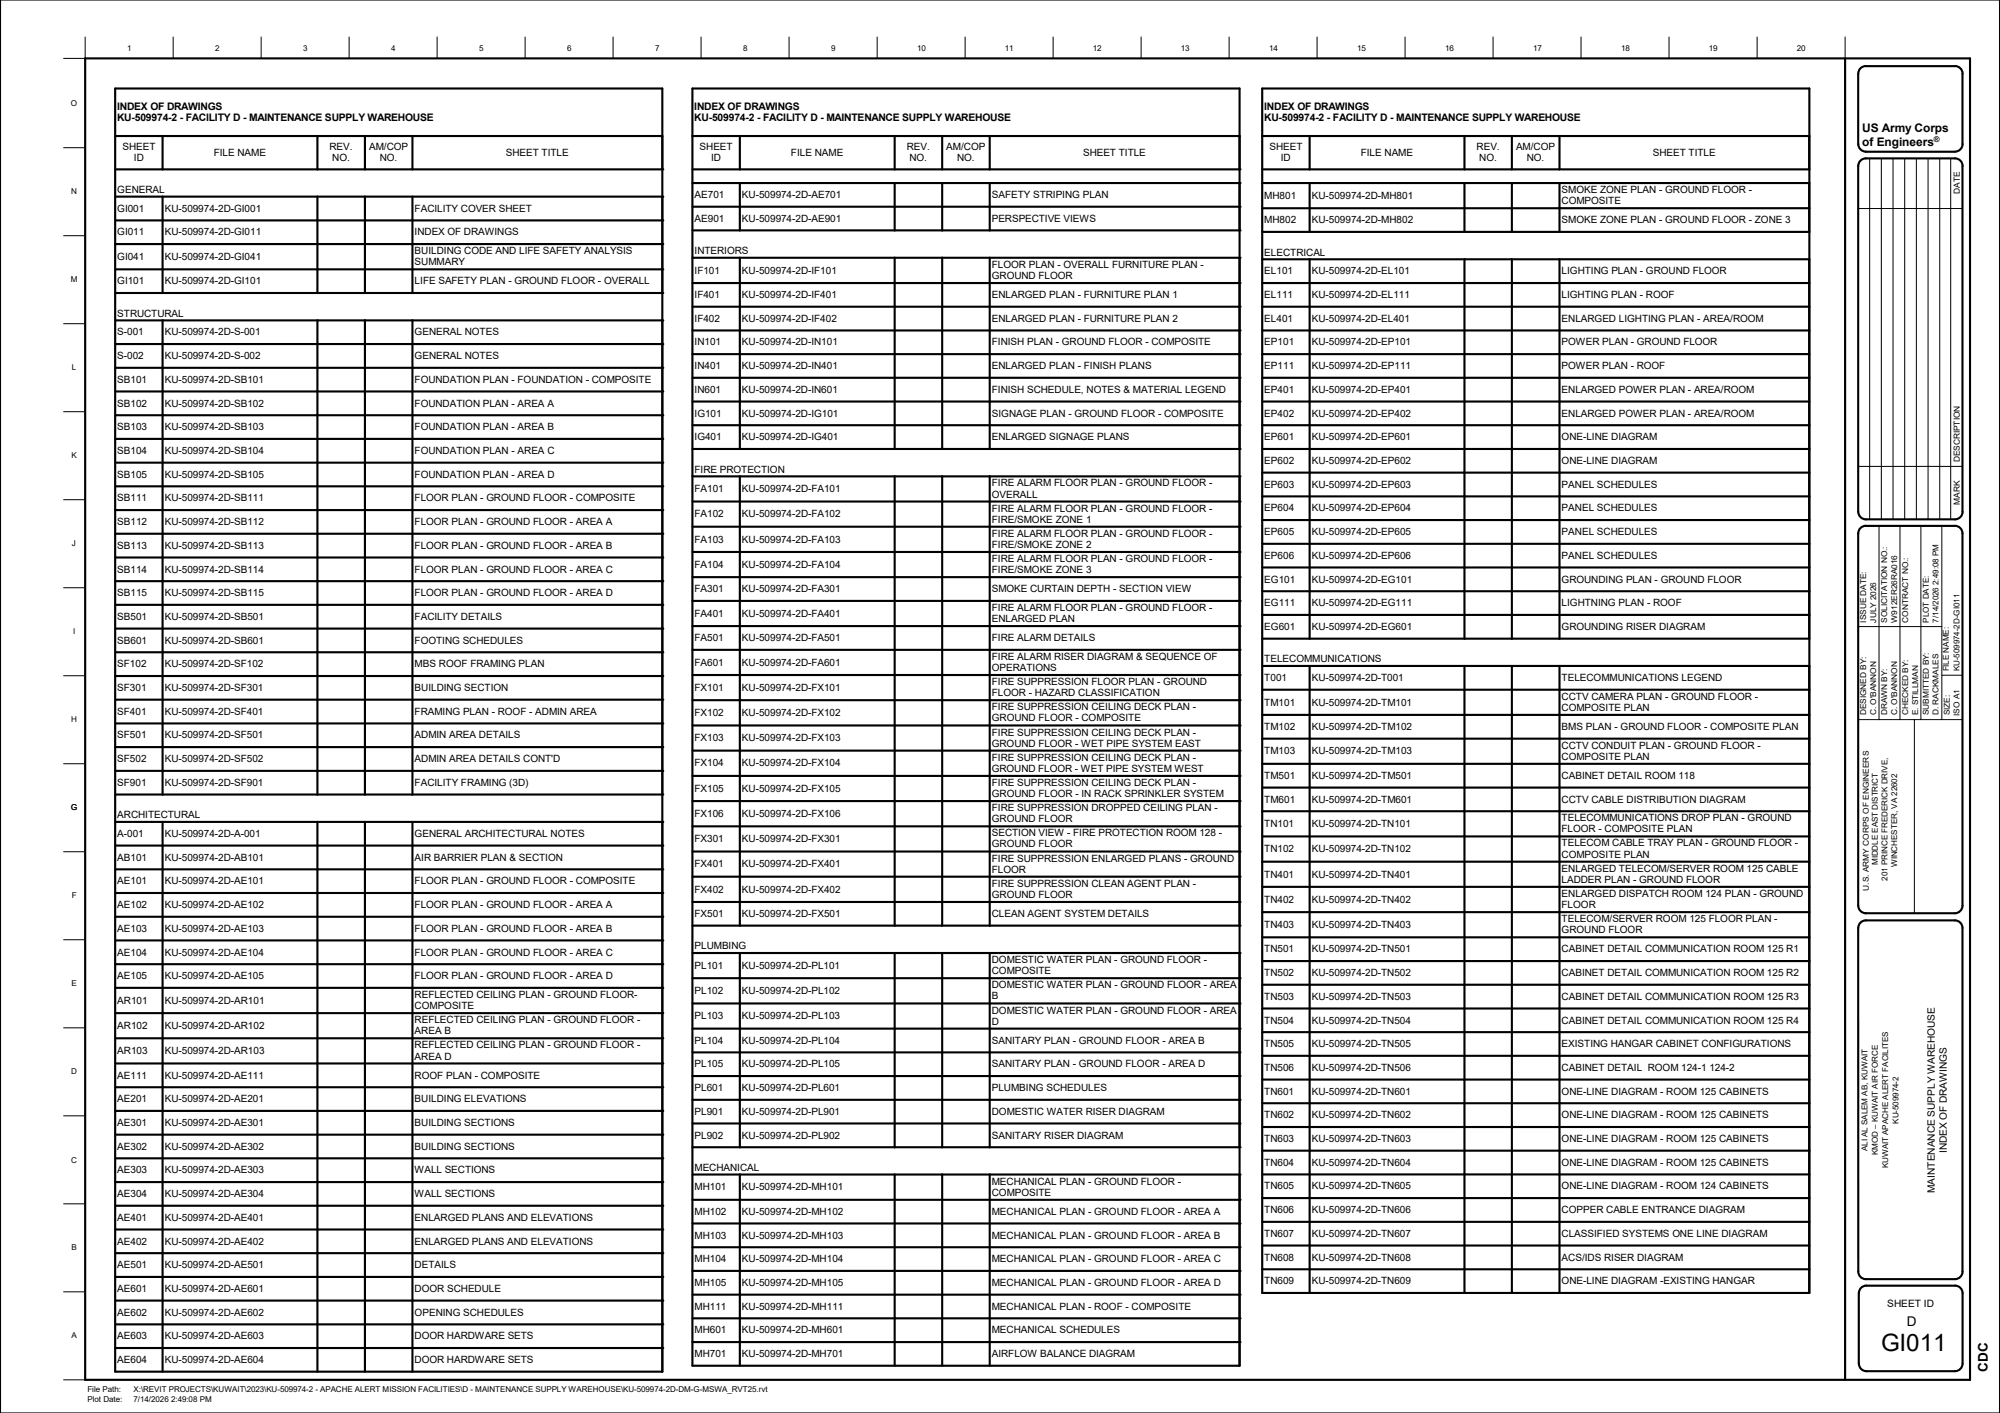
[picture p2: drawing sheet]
<svg xmlns="http://www.w3.org/2000/svg" width="841mm" height="594mm" viewBox="0 0 841 594" stroke-linecap="round" stroke-linejoin="round" font-family="sans-serif">
<defs><g id="words">
<text font-size="10.1" x="791" y="567.9">GI011</text>
<g font-size="5.6">
<text x="801.8" y="557.4">D</text>
<text x="835.9" y="576.7" transform="rotate(-90 835.9 576.7)">CDC</text>
</g>
<g font-size="5">
<text x="783.1" y="55.5">US Army Corps</text>
<text x="783.1" y="61.3">of Engineers</text>
</g>
<g font-size="4.4">
<text x="49.2" y="46.1">INDEX OF DRAWINGS</text>
<text x="292" y="46.1">INDEX OF DRAWINGS</text>
<text x="531.6" y="46.1">INDEX OF DRAWINGS</text>
<text x="49.2" y="51">KU-509974-2 - FACILITY D - MAINTENANCE SUPPLY WAREHOUSE</text>
<text x="292" y="51">KU-509974-2 - FACILITY D - MAINTENANCE SUPPLY WAREHOUSE</text>
<text x="531.6" y="51">KU-509974-2 - FACILITY D - MAINTENANCE SUPPLY WAREHOUSE</text>
</g>
<g font-size="4.3">
<text x="818.7" y="484.8" transform="rotate(-90 818.7 484.8)">INDEX OF DRAWINGS</text>
<text x="813.6" y="501.5" transform="rotate(-90 813.6 501.5)">MAINTENANCE SUPPLY WAREHOUSE</text>
<text x="793.6" y="549.7">SHEET ID</text>
</g>
<g font-size="4.2">
<text x="51.5" y="63.1">SHEET</text>
<text x="89.9" y="65.5">FILE NAME</text>
<text x="138.6" y="63.1">REV.</text>
<text x="155.2" y="63.1">AM/COP</text>
<text x="212.7" y="65.5">SHEET TITLE</text>
<text x="294.2" y="63.1">SHEET</text>
<text x="332.6" y="65.5">FILE NAME</text>
<text x="381.3" y="63.1">REV.</text>
<text x="397.9" y="63.1">AM/COP</text>
<text x="455.5" y="65.5">SHEET TITLE</text>
<text x="533.8" y="63.1">SHEET</text>
<text x="572.2" y="65.5">FILE NAME</text>
<text x="620.9" y="63.1">REV.</text>
<text x="637.5" y="63.1">AM/COP</text>
<text x="695.1" y="65.5">SHEET TITLE</text>
<text x="56.3" y="67.8">ID</text>
<text x="139.7" y="67.8">NO.</text>
<text x="159.7" y="67.8">NO.</text>
<text x="299" y="67.8">ID</text>
<text x="382.4" y="67.8">NO.</text>
<text x="402.5" y="67.8">NO.</text>
<text x="538.6" y="67.8">ID</text>
<text x="622" y="67.8">NO.</text>
<text x="642" y="67.8">NO.</text>
<text x="49.3" y="81.2">GENERAL</text>
<text x="292.1" y="83.3">AE701</text>
<text x="312" y="83.3">KU-509974-2D-AE701</text>
<text x="417.1" y="83.3">SAFETY STRIPING PLAN</text>
<text x="531.7" y="83.6">MH801</text>
<text x="551.6" y="83.6">KU-509974-2D-MH801</text>
<text x="656.7" y="81.2">SMOKE ZONE PLAN - GROUND FLOOR -</text>
<text x="49.3" y="89">GI001</text>
<text x="69.3" y="89">KU-509974-2D-GI001</text>
<text x="174.4" y="89">FACILITY COVER SHEET</text>
<text x="656.7" y="85.9">COMPOSITE</text>
<text x="292.1" y="93.2">AE901</text>
<text x="312" y="93.2">KU-509974-2D-AE901</text>
<text x="417.1" y="93.2">PERSPECTIVE VIEWS</text>
<text x="531.7" y="93.9">MH802</text>
<text x="551.6" y="93.9">KU-509974-2D-MH802</text>
<text x="656.7" y="93.9">SMOKE ZONE PLAN - GROUND FLOOR - ZONE 3</text>
<text x="49.3" y="99">GI011</text>
<text x="69.3" y="99">KU-509974-2D-GI011</text>
<text x="174.4" y="99">INDEX OF DRAWINGS</text>
<text x="174.4" y="106.8">BUILDING CODE AND LIFE SAFETY ANALYSIS</text>
<text x="292.1" y="106.8">INTERIORS</text>
<text x="531.7" y="107.5">ELECTRICAL</text>
<text x="49.3" y="109.3">GI041</text>
<text x="69.3" y="109.3">KU-509974-2D-GI041</text>
<text x="174.4" y="111.5">SUMMARY</text>
<text x="417.1" y="112.6">FLOOR PLAN - OVERALL FURNITURE PLAN -</text>
<text x="49.3" y="119.5">GI101</text>
<text x="69.3" y="119.5">KU-509974-2D-GI101</text>
<text x="174.4" y="119.5">LIFE SAFETY PLAN - GROUND FLOOR - OVERALL</text>
<text x="292.1" y="115">IF101</text>
<text x="312" y="115">KU-509974-2D-IF101</text>
<text x="417.1" y="117.3">GROUND FLOOR</text>
<text x="531.7" y="115.4">EL101</text>
<text x="551.6" y="115.4">KU-509974-2D-EL101</text>
<text x="656.7" y="115.4">LIGHTING PLAN - GROUND FLOOR</text>
<text x="292.1" y="125.3">IF401</text>
<text x="312" y="125.3">KU-509974-2D-IF401</text>
<text x="417.1" y="125.3">ENLARGED PLAN - FURNITURE PLAN 1</text>
<text x="531.7" y="125.3">EL111</text>
<text x="551.6" y="125.3">KU-509974-2D-EL111</text>
<text x="656.7" y="125.3">LIGHTING PLAN - ROOF</text>
<text x="49.3" y="133.2">STRUCTURAL</text>
<text x="292.1" y="135.3">IF402</text>
<text x="312" y="135.3">KU-509974-2D-IF402</text>
<text x="417.1" y="135.3">ENLARGED PLAN - FURNITURE PLAN 2</text>
<text x="531.7" y="135.3">EL401</text>
<text x="551.6" y="135.3">KU-509974-2D-EL401</text>
<text x="656.7" y="135.3">ENLARGED LIGHTING PLAN - AREA/ROOM</text>
<text x="49.3" y="141">S-001</text>
<text x="69.3" y="141">KU-509974-2D-S-001</text>
<text x="174.4" y="141">GENERAL NOTES</text>
<text x="292.1" y="145.2">IN101</text>
<text x="312" y="145.2">KU-509974-2D-IN101</text>
<text x="417.1" y="145.2">FINISH PLAN - GROUND FLOOR - COMPOSITE</text>
<text x="531.7" y="145.2">EP101</text>
<text x="551.6" y="145.2">KU-509974-2D-EP101</text>
<text x="656.7" y="145.2">POWER PLAN - GROUND FLOOR</text>
<text x="49.3" y="151">S-002</text>
<text x="69.3" y="151">KU-509974-2D-S-002</text>
<text x="174.4" y="151">GENERAL NOTES</text>
<text x="292.1" y="155.2">IN401</text>
<text x="312" y="155.2">KU-509974-2D-IN401</text>
<text x="417.1" y="155.2">ENLARGED PLAN - FINISH PLANS</text>
<text x="531.7" y="155.2">EP111</text>
<text x="551.6" y="155.2">KU-509974-2D-EP111</text>
<text x="656.7" y="155.2">POWER PLAN - ROOF</text>
<text x="49.3" y="161">SB101</text>
<text x="69.3" y="161">KU-509974-2D-SB101</text>
<text x="174.4" y="161">FOUNDATION PLAN - FOUNDATION - COMPOSITE</text>
<text x="292.1" y="165.2">IN601</text>
<text x="312" y="165.2">KU-509974-2D-IN601</text>
<text x="417.1" y="165.2">FINISH SCHEDULE, NOTES &amp; MATERIAL LEGEND</text>
<text x="531.7" y="165.2">EP401</text>
<text x="551.6" y="165.2">KU-509974-2D-EP401</text>
<text x="656.7" y="165.2">ENLARGED POWER PLAN - AREA/ROOM</text>
<text x="49.3" y="170.9">SB102</text>
<text x="69.3" y="170.9">KU-509974-2D-SB102</text>
<text x="174.4" y="170.9">FOUNDATION PLAN - AREA A</text>
<text x="292.1" y="175.1">IG101</text>
<text x="312" y="175.1">KU-509974-2D-IG101</text>
<text x="417.1" y="175.1">SIGNAGE PLAN - GROUND FLOOR - COMPOSITE</text>
<text x="531.7" y="175.1">EP402</text>
<text x="551.6" y="175.1">KU-509974-2D-EP402</text>
<text x="656.7" y="175.1">ENLARGED POWER PLAN - AREA/ROOM</text>
<text x="49.3" y="180.9">SB103</text>
<text x="69.3" y="180.9">KU-509974-2D-SB103</text>
<text x="174.4" y="180.9">FOUNDATION PLAN - AREA B</text>
<text x="292.1" y="185.1">IG401</text>
<text x="312" y="185.1">KU-509974-2D-IG401</text>
<text x="417.1" y="185.1">ENLARGED SIGNAGE PLANS</text>
<text x="531.7" y="185.1">EP601</text>
<text x="551.6" y="185.1">KU-509974-2D-EP601</text>
<text x="656.7" y="185.1">ONE-LINE DIAGRAM</text>
<text x="49.3" y="190.9">SB104</text>
<text x="69.3" y="190.9">KU-509974-2D-SB104</text>
<text x="174.4" y="190.9">FOUNDATION PLAN - AREA C</text>
<text x="531.7" y="195.1">EP602</text>
<text x="551.6" y="195.1">KU-509974-2D-EP602</text>
<text x="656.7" y="195.1">ONE-LINE DIAGRAM</text>
<text x="49.3" y="200.8">SB105</text>
<text x="69.3" y="200.8">KU-509974-2D-SB105</text>
<text x="174.4" y="200.8">FOUNDATION PLAN - AREA D</text>
<text x="292.1" y="198.7">FIRE PROTECTION</text>
<text x="292.1" y="206.9">FA101</text>
<text x="312" y="206.9">KU-509974-2D-FA101</text>
<text x="417.1" y="204.5">FIRE ALARM FLOOR PLAN - GROUND FLOOR -</text>
<text x="417.1" y="209.2">OVERALL</text>
<text x="531.7" y="205.1">EP603</text>
<text x="551.6" y="205.1">KU-509974-2D-EP603</text>
<text x="656.7" y="205.1">PANEL SCHEDULES</text>
<text x="49.3" y="210.8">SB111</text>
<text x="69.3" y="210.8">KU-509974-2D-SB111</text>
<text x="174.4" y="210.8">FLOOR PLAN - GROUND FLOOR - COMPOSITE</text>
<text x="417.1" y="215.1">FIRE ALARM FLOOR PLAN - GROUND FLOOR -</text>
<text x="531.7" y="215">EP604</text>
<text x="551.6" y="215">KU-509974-2D-EP604</text>
<text x="656.7" y="215">PANEL SCHEDULES</text>
<text x="49.3" y="220.8">SB112</text>
<text x="69.3" y="220.8">KU-509974-2D-SB112</text>
<text x="174.4" y="220.8">FLOOR PLAN - GROUND FLOOR - AREA A</text>
<text x="292.1" y="217.5">FA102</text>
<text x="312" y="217.5">KU-509974-2D-FA102</text>
<text x="417.1" y="219.8">FIRE/SMOKE ZONE 1</text>
<text x="417.1" y="225.7">FIRE ALARM FLOOR PLAN - GROUND FLOOR -</text>
<text x="531.7" y="225">EP605</text>
<text x="551.6" y="225">KU-509974-2D-EP605</text>
<text x="656.7" y="225">PANEL SCHEDULES</text>
<text x="49.3" y="230.8">SB113</text>
<text x="69.3" y="230.8">KU-509974-2D-SB113</text>
<text x="174.4" y="230.8">FLOOR PLAN - GROUND FLOOR - AREA B</text>
<text x="292.1" y="228.1">FA103</text>
<text x="312" y="228.1">KU-509974-2D-FA103</text>
<text x="417.1" y="230.4">FIRE/SMOKE ZONE 2</text>
<text x="292.1" y="238.7">FA104</text>
<text x="312" y="238.7">KU-509974-2D-FA104</text>
<text x="417.1" y="236.3">FIRE ALARM FLOOR PLAN - GROUND FLOOR -</text>
<text x="531.7" y="235">EP606</text>
<text x="551.6" y="235">KU-509974-2D-EP606</text>
<text x="656.7" y="235">PANEL SCHEDULES</text>
<text x="49.3" y="240.7">SB114</text>
<text x="69.3" y="240.7">KU-509974-2D-SB114</text>
<text x="174.4" y="240.7">FLOOR PLAN - GROUND FLOOR - AREA C</text>
<text x="417.1" y="241">FIRE/SMOKE ZONE 3</text>
<text x="531.7" y="244.9">EG101</text>
<text x="551.6" y="244.9">KU-509974-2D-EG101</text>
<text x="656.7" y="244.9">GROUNDING PLAN - GROUND FLOOR</text>
<text x="49.3" y="250.7">SB115</text>
<text x="69.3" y="250.7">KU-509974-2D-SB115</text>
<text x="174.4" y="250.7">FLOOR PLAN - GROUND FLOOR - AREA D</text>
<text x="292.1" y="249">FA301</text>
<text x="312" y="249">KU-509974-2D-FA301</text>
<text x="417.1" y="249">SMOKE CURTAIN DEPTH - SECTION VIEW</text>
<text x="417.1" y="256.8">FIRE ALARM FLOOR PLAN - GROUND FLOOR -</text>
<text x="531.7" y="254.9">EG111</text>
<text x="551.6" y="254.9">KU-509974-2D-EG111</text>
<text x="656.7" y="254.9">LIGHTNING PLAN - ROOF</text>
<text x="49.3" y="260.6">SB501</text>
<text x="69.3" y="260.6">KU-509974-2D-SB501</text>
<text x="174.4" y="260.6">FACILITY DETAILS</text>
<text x="292.1" y="259.3">FA401</text>
<text x="312" y="259.3">KU-509974-2D-FA401</text>
<text x="417.1" y="261.5">ENLARGED PLAN</text>
<text x="292.1" y="269.6">FA501</text>
<text x="312" y="269.6">KU-509974-2D-FA501</text>
<text x="417.1" y="269.6">FIRE ALARM DETAILS</text>
<text x="531.7" y="264.9">EG601</text>
<text x="551.6" y="264.9">KU-509974-2D-EG601</text>
<text x="656.7" y="264.9">GROUNDING RISER DIAGRAM</text>
<text x="49.3" y="270.6">SB601</text>
<text x="69.3" y="270.6">KU-509974-2D-SB601</text>
<text x="174.4" y="270.6">FOOTING SCHEDULES</text>
<text x="49.3" y="280.6">SF102</text>
<text x="69.3" y="280.6">KU-509974-2D-SF102</text>
<text x="174.4" y="280.6">MBS ROOF FRAMING PLAN</text>
<text x="292.1" y="279.9">FA601</text>
<text x="312" y="279.9">KU-509974-2D-FA601</text>
<text x="417.1" y="277.4">FIRE ALARM RISER DIAGRAM &amp; SEQUENCE OF</text>
<text x="531.7" y="278.5">TELECOMMUNICATIONS</text>
<text x="417.1" y="282.1">OPERATIONS</text>
<text x="531.7" y="286.3">T001</text>
<text x="551.6" y="286.3">KU-509974-2D-T001</text>
<text x="656.7" y="286.3">TELECOMMUNICATIONS LEGEND</text>
<text x="49.3" y="290.5">SF301</text>
<text x="69.3" y="290.5">KU-509974-2D-SF301</text>
<text x="174.4" y="290.5">BUILDING SECTION</text>
<text x="292.1" y="290.4">FX101</text>
<text x="312" y="290.4">KU-509974-2D-FX101</text>
<text x="417.1" y="288">FIRE SUPPRESSION FLOOR PLAN - GROUND</text>
<text x="417.1" y="292.7">FLOOR - HAZARD CLASSIFICATION</text>
<text x="417.1" y="298.6">FIRE SUPPRESSION CEILING DECK PLAN -</text>
<text x="531.7" y="296.6">TM101</text>
<text x="551.6" y="296.6">KU-509974-2D-TM101</text>
<text x="656.7" y="294.2">CCTV CAMERA PLAN - GROUND FLOOR -</text>
<text x="656.7" y="298.9">COMPOSITE PLAN</text>
<text x="49.3" y="300.5">SF401</text>
<text x="69.3" y="300.5">KU-509974-2D-SF401</text>
<text x="174.4" y="300.5">FRAMING PLAN - ROOF - ADMIN AREA</text>
<text x="292.1" y="301">FX102</text>
<text x="312" y="301">KU-509974-2D-FX102</text>
<text x="417.1" y="303.3">GROUND FLOOR - COMPOSITE</text>
<text x="49.3" y="310.5">SF501</text>
<text x="69.3" y="310.5">KU-509974-2D-SF501</text>
<text x="174.4" y="310.5">ADMIN AREA DETAILS</text>
<text x="292.1" y="311.7">FX103</text>
<text x="312" y="311.7">KU-509974-2D-FX103</text>
<text x="417.1" y="309.2">FIRE SUPPRESSION CEILING DECK PLAN -</text>
<text x="531.7" y="306.9">TM102</text>
<text x="551.6" y="306.9">KU-509974-2D-TM102</text>
<text x="656.7" y="306.9">BMS PLAN - GROUND FLOOR - COMPOSITE PLAN</text>
<text x="417.1" y="313.9">GROUND FLOOR - WET PIPE SYSTEM EAST</text>
<text x="531.7" y="317.2">TM103</text>
<text x="551.6" y="317.2">KU-509974-2D-TM103</text>
<text x="656.7" y="314.7">CCTV CONDUIT PLAN - GROUND FLOOR -</text>
<text x="49.3" y="320.5">SF502</text>
<text x="69.3" y="320.5">KU-509974-2D-SF502</text>
<text x="174.4" y="320.5">ADMIN AREA DETAILS CONT'D</text>
<text x="292.1" y="322.2">FX104</text>
<text x="312" y="322.2">KU-509974-2D-FX104</text>
<text x="417.1" y="319.8">FIRE SUPPRESSION CEILING DECK PLAN -</text>
<text x="656.7" y="319.4">COMPOSITE PLAN</text>
<text x="417.1" y="324.5">GROUND FLOOR - WET PIPE SYSTEM WEST</text>
<text x="531.7" y="327.4">TM501</text>
<text x="551.6" y="327.4">KU-509974-2D-TM501</text>
<text x="656.7" y="327.4">CABINET DETAIL ROOM 118</text>
<text x="49.3" y="330.4">SF901</text>
<text x="69.3" y="330.4">KU-509974-2D-SF901</text>
<text x="174.4" y="330.4">FACILITY FRAMING (3D)</text>
<text x="292.1" y="332.9">FX105</text>
<text x="312" y="332.9">KU-509974-2D-FX105</text>
<text x="417.1" y="330.4">FIRE SUPPRESSION CEILING DECK PLAN -</text>
<text x="417.1" y="335.1">GROUND FLOOR - IN RACK SPRINKLER SYSTEM</text>
<text x="417.1" y="341">FIRE SUPPRESSION DROPPED CEILING PLAN -</text>
<text x="531.7" y="337.4">TM601</text>
<text x="551.6" y="337.4">KU-509974-2D-TM601</text>
<text x="656.7" y="337.4">CCTV CABLE DISTRIBUTION DIAGRAM</text>
<text x="49.3" y="344">ARCHITECTURAL</text>
<text x="292.1" y="343.5">FX106</text>
<text x="312" y="343.5">KU-509974-2D-FX106</text>
<text x="417.1" y="345.7">GROUND FLOOR</text>
<text x="531.7" y="347.7">TN101</text>
<text x="551.6" y="347.7">KU-509974-2D-TN101</text>
<text x="656.7" y="345.3">TELECOMMUNICATIONS DROP PLAN - GROUND</text>
<text x="49.3" y="351.9">A-001</text>
<text x="69.3" y="351.9">KU-509974-2D-A-001</text>
<text x="174.4" y="351.9">GENERAL ARCHITECTURAL NOTES</text>
<text x="417.1" y="351.6">SECTION VIEW - FIRE PROTECTION ROOM 128 -</text>
<text x="656.7" y="350">FLOOR - COMPOSITE PLAN</text>
<text x="292.1" y="354.1">FX301</text>
<text x="312" y="354.1">KU-509974-2D-FX301</text>
<text x="417.1" y="356.3">GROUND FLOOR</text>
<text x="531.7" y="358.3">TN102</text>
<text x="551.6" y="358.3">KU-509974-2D-TN102</text>
<text x="656.7" y="355.9">TELECOM CABLE TRAY PLAN - GROUND FLOOR -</text>
<text x="49.3" y="361.9">AB101</text>
<text x="69.3" y="361.9">KU-509974-2D-AB101</text>
<text x="174.4" y="361.9">AIR BARRIER PLAN &amp; SECTION</text>
<text x="292.1" y="364.7">FX401</text>
<text x="312" y="364.7">KU-509974-2D-FX401</text>
<text x="417.1" y="362.2">FIRE SUPPRESSION ENLARGED PLANS - GROUND</text>
<text x="656.7" y="360.6">COMPOSITE PLAN</text>
<text x="49.3" y="371.8">AE101</text>
<text x="69.3" y="371.8">KU-509974-2D-AE101</text>
<text x="174.4" y="371.8">FLOOR PLAN - GROUND FLOOR - COMPOSITE</text>
<text x="417.1" y="366.9">FLOOR</text>
<text x="531.7" y="368.9">TN401</text>
<text x="551.6" y="368.9">KU-509974-2D-TN401</text>
<text x="656.7" y="366.5">ENLARGED TELECOM/SERVER ROOM 125 CABLE</text>
<text x="656.7" y="371.2">LADDER PLAN - GROUND FLOOR</text>
<text x="292.1" y="375.2">FX402</text>
<text x="312" y="375.2">KU-509974-2D-FX402</text>
<text x="417.1" y="372.8">FIRE SUPPRESSION CLEAN AGENT PLAN -</text>
<text x="417.1" y="377.5">GROUND FLOOR</text>
<text x="656.7" y="377.1">ENLARGED DISPATCH ROOM 124 PLAN - GROUND</text>
<text x="49.3" y="381.8">AE102</text>
<text x="69.3" y="381.8">KU-509974-2D-AE102</text>
<text x="174.4" y="381.8">FLOOR PLAN - GROUND FLOOR - AREA A</text>
<text x="531.7" y="379.5">TN402</text>
<text x="551.6" y="379.5">KU-509974-2D-TN402</text>
<text x="656.7" y="381.8">FLOOR</text>
<text x="292.1" y="385.5">FX501</text>
<text x="312" y="385.5">KU-509974-2D-FX501</text>
<text x="417.1" y="385.5">CLEAN AGENT SYSTEM DETAILS</text>
<text x="656.7" y="387.7">TELECOM/SERVER ROOM 125 FLOOR PLAN -</text>
<text x="49.3" y="391.8">AE103</text>
<text x="69.3" y="391.8">KU-509974-2D-AE103</text>
<text x="174.4" y="391.8">FLOOR PLAN - GROUND FLOOR - AREA B</text>
<text x="531.7" y="390.1">TN403</text>
<text x="551.6" y="390.1">KU-509974-2D-TN403</text>
<text x="656.7" y="392.4">GROUND FLOOR</text>
<text x="49.3" y="401.7">AE104</text>
<text x="69.3" y="401.7">KU-509974-2D-AE104</text>
<text x="174.4" y="401.7">FLOOR PLAN - GROUND FLOOR - AREA C</text>
<text x="292.1" y="399.2">PLUMBING</text>
<text x="531.7" y="400.4">TN501</text>
<text x="551.6" y="400.4">KU-509974-2D-TN501</text>
<text x="656.7" y="400.4">CABINET DETAIL COMMUNICATION ROOM 125 R1</text>
<text x="292.1" y="407.3">PL101</text>
<text x="312" y="407.3">KU-509974-2D-PL101</text>
<text x="417.1" y="404.9">DOMESTIC WATER PLAN - GROUND FLOOR -</text>
<text x="49.3" y="411.7">AE105</text>
<text x="69.3" y="411.7">KU-509974-2D-AE105</text>
<text x="174.4" y="411.7">FLOOR PLAN - GROUND FLOOR - AREA D</text>
<text x="417.1" y="409.6">COMPOSITE</text>
<text x="531.7" y="410.4">TN502</text>
<text x="551.6" y="410.4">KU-509974-2D-TN502</text>
<text x="656.7" y="410.4">CABINET DETAIL COMMUNICATION ROOM 125 R2</text>
<text x="174.4" y="419.6">REFLECTED CEILING PLAN - GROUND FLOOR-</text>
<text x="292.1" y="417.9">PL102</text>
<text x="312" y="417.9">KU-509974-2D-PL102</text>
<text x="417.1" y="415.5">DOMESTIC WATER PLAN - GROUND FLOOR - AREA</text>
<text x="49.3" y="422">AR101</text>
<text x="69.3" y="422">KU-509974-2D-AR101</text>
<text x="174.4" y="424.3">COMPOSITE</text>
<text x="417.1" y="420.2">B</text>
<text x="531.7" y="420.3">TN503</text>
<text x="551.6" y="420.3">KU-509974-2D-TN503</text>
<text x="656.7" y="420.3">CABINET DETAIL COMMUNICATION ROOM 125 R3</text>
<text x="174.4" y="430.1">REFLECTED CEILING PLAN - GROUND FLOOR -</text>
<text x="292.1" y="428.5">PL103</text>
<text x="312" y="428.5">KU-509974-2D-PL103</text>
<text x="417.1" y="426.1">DOMESTIC WATER PLAN - GROUND FLOOR - AREA</text>
<text x="417.1" y="430.8">D</text>
<text x="531.7" y="430.3">TN504</text>
<text x="551.6" y="430.3">KU-509974-2D-TN504</text>
<text x="656.7" y="430.3">CABINET DETAIL COMMUNICATION ROOM 125 R4</text>
<text x="49.3" y="432.6">AR102</text>
<text x="69.3" y="432.6">KU-509974-2D-AR102</text>
<text x="174.4" y="434.8">AREA B</text>
<text x="49.3" y="443.2">AR103</text>
<text x="69.3" y="443.2">KU-509974-2D-AR103</text>
<text x="174.4" y="440.8">REFLECTED CEILING PLAN - GROUND FLOOR -</text>
<text x="292.1" y="438.8">PL104</text>
<text x="312" y="438.8">KU-509974-2D-PL104</text>
<text x="417.1" y="438.8">SANITARY PLAN - GROUND FLOOR - AREA B</text>
<text x="531.7" y="440.3">TN505</text>
<text x="551.6" y="440.3">KU-509974-2D-TN505</text>
<text x="656.7" y="440.3">EXISTING HANGAR CABINET CONFIGURATIONS</text>
<text x="174.4" y="445.5">AREA D</text>
<text x="292.1" y="448.8">PL105</text>
<text x="312" y="448.8">KU-509974-2D-PL105</text>
<text x="417.1" y="448.8">SANITARY PLAN - GROUND FLOOR - AREA D</text>
<text x="49.3" y="453.5">AE111</text>
<text x="69.3" y="453.5">KU-509974-2D-AE111</text>
<text x="174.4" y="453.5">ROOF PLAN - COMPOSITE</text>
<text x="531.7" y="450.3">TN506</text>
<text x="551.6" y="450.3">KU-509974-2D-TN506</text>
<text x="656.7" y="450.3">CABINET DETAIL ROOM 124-1 124-2</text>
<text x="292.1" y="458.8">PL601</text>
<text x="312" y="458.8">KU-509974-2D-PL601</text>
<text x="417.1" y="458.8">PLUMBING SCHEDULES</text>
<text x="531.7" y="460.2">TN601</text>
<text x="551.6" y="460.2">KU-509974-2D-TN601</text>
<text x="656.7" y="460.2">ONE-LINE DIAGRAM - ROOM 125 CABINETS</text>
<text x="49.3" y="463.4">AE201</text>
<text x="69.3" y="463.4">KU-509974-2D-AE201</text>
<text x="174.4" y="463.4">BUILDING ELEVATIONS</text>
<text x="49.3" y="473.4">AE301</text>
<text x="69.3" y="473.4">KU-509974-2D-AE301</text>
<text x="174.4" y="473.4">BUILDING SECTIONS</text>
<text x="292.1" y="468.7">PL901</text>
<text x="312" y="468.7">KU-509974-2D-PL901</text>
<text x="417.1" y="468.7">DOMESTIC WATER RISER DIAGRAM</text>
<text x="531.7" y="470.2">TN602</text>
<text x="551.6" y="470.2">KU-509974-2D-TN602</text>
<text x="656.7" y="470.2">ONE-LINE DIAGRAM - ROOM 125 CABINETS</text>
<text x="292.1" y="478.7">PL902</text>
<text x="312" y="478.7">KU-509974-2D-PL902</text>
<text x="417.1" y="478.7">SANITARY RISER DIAGRAM</text>
<text x="49.3" y="483.4">AE302</text>
<text x="69.3" y="483.4">KU-509974-2D-AE302</text>
<text x="174.4" y="483.4">BUILDING SECTIONS</text>
<text x="531.7" y="480.1">TN603</text>
<text x="551.6" y="480.1">KU-509974-2D-TN603</text>
<text x="656.7" y="480.1">ONE-LINE DIAGRAM - ROOM 125 CABINETS</text>
<text x="531.7" y="490.1">TN604</text>
<text x="551.6" y="490.1">KU-509974-2D-TN604</text>
<text x="656.7" y="490.1">ONE-LINE DIAGRAM - ROOM 125 CABINETS</text>
<text x="49.3" y="493.4">AE303</text>
<text x="69.3" y="493.4">KU-509974-2D-AE303</text>
<text x="174.4" y="493.4">WALL SECTIONS</text>
<text x="292.1" y="492.3">MECHANICAL</text>
<text x="49.3" y="503.3">AE304</text>
<text x="69.3" y="503.3">KU-509974-2D-AE304</text>
<text x="174.4" y="503.3">WALL SECTIONS</text>
<text x="292.1" y="500.5">MH101</text>
<text x="312" y="500.5">KU-509974-2D-MH101</text>
<text x="417.1" y="498.1">MECHANICAL PLAN - GROUND FLOOR -</text>
<text x="417.1" y="502.8">COMPOSITE</text>
<text x="531.7" y="500.1">TN605</text>
<text x="551.6" y="500.1">KU-509974-2D-TN605</text>
<text x="656.7" y="500.1">ONE-LINE DIAGRAM - ROOM 124 CABINETS</text>
<text x="49.3" y="513.3">AE401</text>
<text x="69.3" y="513.3">KU-509974-2D-AE401</text>
<text x="174.4" y="513.3">ENLARGED PLANS AND ELEVATIONS</text>
<text x="292.1" y="510.8">MH102</text>
<text x="312" y="510.8">KU-509974-2D-MH102</text>
<text x="417.1" y="510.8">MECHANICAL PLAN - GROUND FLOOR - AREA A</text>
<text x="531.7" y="510.1">TN606</text>
<text x="551.6" y="510.1">KU-509974-2D-TN606</text>
<text x="656.7" y="510.1">COPPER CABLE ENTRANCE DIAGRAM</text>
<text x="292.1" y="520.7">MH103</text>
<text x="312" y="520.7">KU-509974-2D-MH103</text>
<text x="417.1" y="520.7">MECHANICAL PLAN - GROUND FLOOR - AREA B</text>
<text x="531.7" y="520">TN607</text>
<text x="551.6" y="520">KU-509974-2D-TN607</text>
<text x="656.7" y="520">CLASSIFIED SYSTEMS ONE LINE DIAGRAM</text>
<text x="49.3" y="523.2">AE402</text>
<text x="69.3" y="523.2">KU-509974-2D-AE402</text>
<text x="174.4" y="523.2">ENLARGED PLANS AND ELEVATIONS</text>
<text x="49.3" y="533.2">AE501</text>
<text x="69.3" y="533.2">KU-509974-2D-AE501</text>
<text x="174.4" y="533.2">DETAILS</text>
<text x="292.1" y="530.7">MH104</text>
<text x="312" y="530.7">KU-509974-2D-MH104</text>
<text x="417.1" y="530.7">MECHANICAL PLAN - GROUND FLOOR - AREA C</text>
<text x="531.7" y="530">TN608</text>
<text x="551.6" y="530">KU-509974-2D-TN608</text>
<text x="656.7" y="530">ACS/IDS RISER DIAGRAM</text>
<text x="531.7" y="540">TN609</text>
<text x="551.6" y="540">KU-509974-2D-TN609</text>
<text x="656.7" y="540">ONE-LINE DIAGRAM -EXISTING HANGAR</text>
<text x="49.3" y="543.2">AE601</text>
<text x="69.3" y="543.2">KU-509974-2D-AE601</text>
<text x="174.4" y="543.2">DOOR SCHEDULE</text>
<text x="292.1" y="540.7">MH105</text>
<text x="312" y="540.7">KU-509974-2D-MH105</text>
<text x="417.1" y="540.7">MECHANICAL PLAN - GROUND FLOOR - AREA D</text>
<text x="292.1" y="550.6">MH111</text>
<text x="312" y="550.6">KU-509974-2D-MH111</text>
<text x="417.1" y="550.6">MECHANICAL PLAN - ROOF - COMPOSITE</text>
<text x="49.3" y="553.2">AE602</text>
<text x="69.3" y="553.2">KU-509974-2D-AE602</text>
<text x="174.4" y="553.2">OPENING SCHEDULES</text>
<text x="49.3" y="563.1">AE603</text>
<text x="69.3" y="563.1">KU-509974-2D-AE603</text>
<text x="174.4" y="563.1">DOOR HARDWARE SETS</text>
<text x="292.1" y="560.6">MH601</text>
<text x="312" y="560.6">KU-509974-2D-MH601</text>
<text x="417.1" y="560.6">MECHANICAL SCHEDULES</text>
<text x="49.3" y="573.1">AE604</text>
<text x="69.3" y="573.1">KU-509974-2D-AE604</text>
<text x="174.4" y="573.1">DOOR HARDWARE SETS</text>
<text x="292.1" y="570.6">MH701</text>
<text x="312" y="570.6">KU-509974-2D-MH701</text>
<text x="417.1" y="570.6">AIRFLOW BALANCE DIAGRAM</text>
</g>
<g font-size="3.5">
<text x="824.1" y="81.4" transform="rotate(-90 824.1 81.4)">DATE</text>
<text x="824.1" y="194.4" transform="rotate(-90 824.1 194.4)">DESCRIPTION</text>
<text x="824.1" y="212.2" transform="rotate(-90 824.1 212.2)">MARK</text>
</g>
<g font-size="3.4">
<text x="53.5" y="21.5">1</text>
<text x="90.5" y="21.5">2</text>
<text x="127.5" y="21.5">3</text>
<text x="164.5" y="21.5">4</text>
<text x="201.5" y="21.5">5</text>
<text x="238.5" y="21.5">6</text>
<text x="275.5" y="21.5">7</text>
<text x="312.5" y="21.5">8</text>
<text x="349.5" y="21.5">9</text>
<text x="385.6" y="21.5">10</text>
<text x="422.6" y="21.5">11</text>
<text x="459.6" y="21.5">12</text>
<text x="496.6" y="21.5">13</text>
<text x="533.7" y="21.5">14</text>
<text x="570.7" y="21.5">15</text>
<text x="607.7" y="21.5">16</text>
<text x="644.7" y="21.5">17</text>
<text x="681.7" y="21.5">18</text>
<text x="718.7" y="21.5">19</text>
<text x="755.7" y="21.5">20</text>
<text x="29.8" y="44.6">O</text>
<text x="29.9" y="81.6">N</text>
<text x="29.8" y="118.6">M</text>
<text x="30.2" y="155.6">L</text>
<text x="30" y="192.6">K</text>
<text x="30.3" y="229.6">J</text>
<text x="784.8" y="261.7" transform="rotate(-90 784.8 261.7)">ISSUE DATE:</text>
<text x="788.9" y="261.7" transform="rotate(-90 788.9 261.7)">JULY 2026</text>
<text x="793.6" y="261.7" transform="rotate(-90 793.6 261.7)">SOLICITATION NO.:</text>
<text x="797.8" y="261.7" transform="rotate(-90 797.8 261.7)">W912ER26RA016</text>
<text x="802.4" y="261.7" transform="rotate(-90 802.4 261.7)">CONTRACT NO.:</text>
<text x="811.1" y="261.7" transform="rotate(-90 811.1 261.7)">PLOT DATE:</text>
<text x="815.2" y="261.7" transform="rotate(-90 815.2 261.7)">7/14/2026 2:49:08 PM</text>
<text x="30.7" y="266.6">I</text>
<text x="819.6" y="282.3" transform="rotate(-90 819.6 282.3)">FILE NAME:</text>
<text x="824.1" y="282.3" transform="rotate(-90 824.1 282.3)">KU-509974-2D-GI011</text>
<text x="29.9" y="303.6">H</text>
<text x="784.8" y="300.8" transform="rotate(-90 784.8 300.8)">DESIGNED BY:</text>
<text x="788.9" y="300.8" transform="rotate(-90 788.9 300.8)">C. O'BANNON</text>
<text x="793.6" y="300.8" transform="rotate(-90 793.6 300.8)">DRAWN BY:</text>
<text x="797.8" y="300.8" transform="rotate(-90 797.8 300.8)">C. O'BANNON</text>
<text x="802.4" y="300.8" transform="rotate(-90 802.4 300.8)">CHECKED BY:</text>
<text x="806.6" y="300.8" transform="rotate(-90 806.6 300.8)">E. STILLMAN</text>
<text x="811.1" y="300.8" transform="rotate(-90 811.1 300.8)">SUBMITTED BY:</text>
<text x="815.2" y="300.8" transform="rotate(-90 815.2 300.8)">D. RACKMALES</text>
<text x="820" y="300.8" transform="rotate(-90 820 300.8)">SIZE:</text>
<text x="824.1" y="300.9" transform="rotate(-90 824.1 300.9)">ISO A1</text>
<text x="29.8" y="340.6">G</text>
<text x="789.7" y="363.8" transform="rotate(-90 789.7 363.8)">MIDDLE EAST DISTRICT</text>
<text x="797.7" y="364.6" transform="rotate(-90 797.7 364.6)">WINCHESTER, VA 22602</text>
<text x="793.7" y="370.2" transform="rotate(-90 793.7 370.2)">201 PRINCE FREDERICK DRIVE,</text>
<text x="30.1" y="377.6">F</text>
<text x="785.8" y="374.5" transform="rotate(-90 785.8 374.5)">U.S. ARMY CORPS OF ENGINEERS</text>
<text x="30.1" y="414.7">E</text>
<text x="29.9" y="451.7">D</text>
<text x="798.3" y="472.5" transform="rotate(-90 798.3 472.5)">KU-509974-2</text>
<text x="785.2" y="483.9" transform="rotate(-90 785.2 483.9)">ALI AL SALEM AB, KUWAIT</text>
<text x="789.7" y="485.6" transform="rotate(-90 789.7 485.6)">KMOD – KUWAIT AIR FORCE</text>
<text x="29.9" y="488.8">C</text>
<text x="794" y="491.3" transform="rotate(-90 794 491.3)">KUWAIT APACHE ALERT FACILITES</text>
<text x="30" y="525.7">B</text>
<text x="30" y="562.7">A</text>
<text x="36.8" y="585.4">File Path:</text>
<text x="56.1" y="585.4">X:\REVIT PROJECTS\KUWAIT\2023\KU-509974-2 - APACHE ALERT MISSION FACILITIES\D - MAINTENANCE SUPPLY WAREHOUSE\KU-509974-2D-DM-G-MSWA_RVT25.rvt</text>
<text x="36.8" y="589.5">Plot Date:</text>
<text x="56.1" y="589.5">7/14/2026 2:49:08 PM</text>
</g>
<text font-size="3.3" x="813.3" y="59.8">®</text>
</g></defs>
<g fill="none" stroke="#000" stroke-width=".42">
<path d="M35.8 15.5v9.1h-9M72.8 15.5v9.1M109.8 15.5v9.1M146.8 15.5v9.1M183.8 15.5v9.1M220.8 15.5v9.1M257.8 15.5v9.1M294.8 15.5v9.1M331.8 15.5v9.1M368.9 15.5v9.1M405.8 15.5v9.1M442.8 15.5v9.1"/>
<path d="M479.8 15.5v9.1M516.8 15.5v9.1M553.8 15.5v9.1M590.8 15.5v9.1M627.8 15.5v9.1M664.8 15.5v9.1M701.8 15.5v9.1M738.9 15.5v9.1M775.9 15.5v9.1M26.8 62.1h9M786.2 66.6v151.8M791.1 66.6v151.8"/>
<path d="M796 66.6v151.8M800.9 66.6v151.8M805.9 66.6v151.8M810.8 66.6v151.8M815.7 66.6v151.8M820.3 66.6v151.8M26.8 99.1h9M781.4 87.7h43.8M26.8 136.1h9M26.8 173.1h9M781.4 196.1h43.8M26.8 210.1h9"/>
<path d="M790.2 221.1v81.5M799 221.1v81.5M807.8 221.1v81.5M816.6 221.1v81.5M26.8 247.1h9M781.4 263.4h35.2M26.8 284.1h9M816.6 283.9h8.6M781.4 302.6h43.8M805 302.6v81.4M26.8 321.1h9M26.8 358.1h9"/>
<path d="M26.8 395.1h9M26.8 432.1h9M26.8 469.1h9M26.8 506.1h9M26.8 543.1h9M26.8 580.1h9"/>
</g>
<g fill="none" stroke="#000" stroke-width=".89">
<path d="M0 0v594.1M841 0v594.1M35.8 24.6h792.6v555.5h-792.6zM48.4 37.2h230.1v539.5h-230.1zM291.2 37.2h230.1v537h-230.1zM530.8 37.2h230.1v506.4h-230.1zM775.9 24.6v555.5M781.4 31v29.6M784.6 27.8h37.5M784.6 27.8a3.1 3.1 0 0 0-3.2 3.1M822.1 27.8a3.2 3.2 0 0 1 3.2 3.1M825.2 31v29.6"/>
<path d="M48.4 57.2h230.1M68.4 57.2v14M133.5 57.2v14M153.5 57.2v14M173.4 57.2v14M291.2 57.2h230.1M311.1 57.2v14M376.2 57.2v14M396.2 57.2v14M416.2 57.2v14M530.8 57.2h230.1M550.7 57.2v14"/>
<path d="M615.8 57.2v14M635.8 57.2v14M655.8 57.2v14M48.4 71.2h230.1M291.2 71.2h230.1M291.2 77h230.1M311.1 77v19.9M376.2 77v19.9M396.2 77v19.9M416.2 77v19.9M550.7 77v20.5M615.8 77v20.5"/>
<path d="M635.8 77v20.5M655.8 77v20.5M760.9 71.2h-230.1M760.9 77h-230.1M781.4 60.6a3.2 3.2 0 0 0 3.2 3.2M782.4 67.5l1-.7 1.2-.2h37.5a3.2 3.2 0 0 1 3.2 3.2l-.1 145.4a3.1 3.1 0 0 1-3.1 3.2h-37.5a3.2 3.2 0 0 1-3.2-3.2v-145.4l.3-1.3zM784.6 63.8h37.5M825.3 60.6a3.2 3.2 0 0 1-3.2 3.2M48.4 92.7h230.1M48.4 82.7h230.1M68.4 82.7v40.5M133.5 82.7v40.5"/>
<path d="M153.5 82.7v40.5M173.4 82.7v40.5M291.2 96.9h230.1M291.2 86.9h230.1M760.9 97.5h-230.1M760.9 87.5h-230.1M48.4 113.2h230.1M48.4 102.6h230.1M291.2 119h230.1M291.2 108.4h230.1M311.1 108.4v80.4M376.2 108.4v80.4"/>
<path d="M396.2 108.4v80.4M416.2 108.4v80.4M550.7 109v159.5M615.8 109v159.5M635.8 109v159.5M655.8 109v159.5M760.9 119h-230.1M760.9 109h-230.1M48.4 134.7h230.1M48.4 123.2h230.1M68.4 134.7v199.4M133.5 134.7v199.4"/>
<path d="M153.5 134.7v199.4M173.4 134.7v199.4M291.2 138.9h230.1M291.2 128.9h230.1M760.9 138.9h-230.1M760.9 128.9h-230.1M48.4 154.6h230.1M48.4 144.7h230.1M291.2 158.8h230.1M291.2 148.9h230.1M760.9 158.8h-230.1M760.9 148.9h-230.1"/>
<path d="M48.4 174.6h230.1M48.4 164.6h230.1M291.2 178.8h230.1M291.2 168.8h230.1M760.9 178.8h-230.1M760.9 168.8h-230.1M48.4 194.5h230.1M48.4 184.5h230.1M291.2 188.8h230.1M760.9 188.8h-230.1M760.9 198.7h-230.1M48.4 214.5h230.1"/>
<path d="M48.4 204.5h230.1M291.2 210.9h230.1M291.2 200.3h230.1M311.1 200.3v188.9M376.2 200.3v188.9M396.2 200.3v188.9M416.2 200.3v188.9M760.9 218.7h-230.1M760.9 208.7h-230.1M48.4 234.4h230.1M48.4 224.4h230.1M291.2 232.1h230.1"/>
<path d="M291.2 221.4h230.1M760.9 238.6h-230.1M760.9 228.6h-230.1M782.4 222l1-.7 1.2-.2h37.5a3.1 3.1 0 0 1 3.1 3.1v156.6a3.2 3.2 0 0 1-3.1 3.2h-37.5a3.2 3.2 0 0 1-3.2-3.2v-156.5l.3-1.3zM48.4 254.3h230.1M48.4 244.3h230.1M291.2 252.6h230.1M291.2 242.7h230.1M760.9 258.5h-230.1M760.9 248.6h-230.1M48.4 274.2h230.1M48.4 264.3h230.1"/>
<path d="M291.2 273.2h230.1M291.2 263.2h230.1M550.7 280v263.6M615.8 280v263.6M635.8 280v263.6M655.8 280v263.6M760.9 280h-230.1M760.9 268.5h-230.1M48.4 294.2h230.1M48.4 284.2h230.1M291.2 294.4h230.1M291.2 283.8h230.1"/>
<path d="M760.9 290h-230.1M48.4 314.1h230.1M48.4 304.2h230.1M291.2 315.6h230.1M291.2 305h230.1M760.9 310.6h-230.1M760.9 300.6h-230.1M48.4 334.1h230.1M48.4 324.1h230.1M291.2 336.8h230.1M291.2 326.2h230.1M760.9 331.1h-230.1"/>
<path d="M760.9 321.1h-230.1M48.4 355.5h230.1M48.4 345.6h230.1M68.4 345.6v231.1M133.5 345.6v231.1M153.5 345.6v231.1M173.4 345.6v231.1M291.2 358h230.1M291.2 347.4h230.1M760.9 351.7h-230.1M760.9 341.1h-230.1M48.4 375.5h230.1"/>
<path d="M48.4 365.5h230.1M291.2 379.2h230.1M291.2 368.6h230.1M760.9 372.9h-230.1M760.9 362.3h-230.1M48.4 395.4h230.1M48.4 385.4h230.1M291.2 389.2h230.1M530.8 383.5h230.1M760.9 394.1h-230.1M782.4 387.9l1-.7 1.2-.2h37.5a3.2 3.2 0 0 1 3.1 3.1l.1 144.5a3.2 3.2 0 0 1-3.2 3.2h-37.5a3.2 3.2 0 0 1-3.2-3.2v-144.5l.3-1.2zM48.4 415.3h230.1"/>
<path d="M48.4 405.4h230.1M291.2 411.3h230.1M291.2 400.7h230.1M311.1 400.7v81.6M376.2 400.7v81.6M396.2 400.7v81.6M416.2 400.7v81.6M760.9 414h-230.1M760.9 404.1h-230.1M48.4 436.5h230.1M48.4 426h230.1M291.2 432.5h230.1"/>
<path d="M291.2 421.9h230.1M760.9 434h-230.1M760.9 424h-230.1M48.4 457.1h230.1M48.4 447.1h230.1M291.2 452.4h230.1M291.2 442.5h230.1M530.8 453.9h230.1M760.9 443.9h-230.1M48.4 477.1h230.1M48.4 467.1h230.1M291.2 472.4h230.1"/>
<path d="M291.2 462.4h230.1M760.9 473.8h-230.1M760.9 463.8h-230.1M48.4 497h230.1M48.4 487h230.1M291.2 493.8h230.1M291.2 482.3h230.1M311.1 493.8v80.4M376.2 493.8v80.4M396.2 493.8v80.4M416.2 493.8v80.4M530.8 483.8h230.1"/>
<path d="M760.9 493.8h-230.1M48.4 516.9h230.1M48.4 506.9h230.1M291.2 514.4h230.1M291.2 504.4h230.1M530.8 513.7h230.1M530.8 503.7h230.1M48.4 536.9h230.1M48.4 526.9h230.1M291.2 534.3h230.1M291.2 524.4h230.1M530.8 533.7h230.1"/>
<path d="M760.9 523.7h-230.1M48.4 556.8h230.1M48.4 546.8h230.1M291.2 554.3h230.1M291.2 544.3h230.1M781.6 543.7v29.6M784.8 540.6h37.3M784.9 540.5a3.1 3.1 0 0 0-3.2 3.2M822.1 540.5a3.2 3.2 0 0 1 3.2 3.2v29.6a3.2 3.2 0 0 1-3.2 3.2h-37.3M48.4 566.8h230.1M291.2 564.3h230.1M781.7 573.3a3.2 3.2 0 0 0 3.2 3.2"/>
</g>
<g fill="#000">
<circle cx="278.5" cy="71.2" r=".44"/>
<circle cx="521.3" cy="77" r=".44"/>
<circle cx="521.3" cy="71.2" r=".44"/>
<circle cx="278.5" cy="92.7" r=".44"/>
<circle cx="278.5" cy="82.7" r=".44"/>
<circle cx="521.3" cy="86.9" r=".44"/>
<circle cx="521.3" cy="96.9" r=".44"/>
<circle cx="278.5" cy="102.6" r=".44"/>
<circle cx="278.5" cy="113.2" r=".44"/>
<circle cx="521.3" cy="119" r=".44"/>
<circle cx="521.3" cy="108.4" r=".44"/>
<circle cx="278.5" cy="123.2" r=".44"/>
<circle cx="278.5" cy="134.7" r=".44"/>
<circle cx="521.3" cy="138.9" r=".44"/>
<circle cx="521.3" cy="128.9" r=".44"/>
<circle cx="278.5" cy="154.6" r=".44"/>
<circle cx="278.5" cy="144.7" r=".44"/>
<circle cx="521.3" cy="148.9" r=".44"/>
<circle cx="521.3" cy="158.8" r=".44"/>
<circle cx="278.5" cy="164.6" r=".44"/>
<circle cx="278.5" cy="174.6" r=".44"/>
<circle cx="521.3" cy="178.8" r=".44"/>
<circle cx="521.3" cy="168.8" r=".44"/>
<circle cx="278.5" cy="184.5" r=".44"/>
<circle cx="278.5" cy="194.5" r=".44"/>
<circle cx="521.3" cy="188.8" r=".44"/>
<circle cx="278.5" cy="214.5" r=".44"/>
<circle cx="278.5" cy="204.5" r=".44"/>
<circle cx="521.3" cy="210.9" r=".44"/>
<circle cx="521.3" cy="200.3" r=".44"/>
<circle cx="278.5" cy="224.4" r=".44"/>
<circle cx="278.5" cy="234.4" r=".44"/>
<circle cx="521.3" cy="221.4" r=".44"/>
<circle cx="521.3" cy="232.1" r=".44"/>
<circle cx="278.5" cy="254.3" r=".44"/>
<circle cx="278.5" cy="244.3" r=".44"/>
<circle cx="521.3" cy="252.6" r=".44"/>
<circle cx="521.3" cy="242.7" r=".44"/>
<circle cx="278.5" cy="274.2" r=".44"/>
<circle cx="278.5" cy="264.3" r=".44"/>
<circle cx="521.3" cy="263.2" r=".44"/>
<circle cx="521.3" cy="273.2" r=".44"/>
<circle cx="278.5" cy="294.2" r=".44"/>
<circle cx="278.5" cy="284.2" r=".44"/>
<circle cx="521.3" cy="294.4" r=".44"/>
<circle cx="521.3" cy="283.8" r=".44"/>
<circle cx="278.5" cy="304.2" r=".44"/>
<circle cx="278.5" cy="314.1" r=".44"/>
<circle cx="521.3" cy="305" r=".44"/>
<circle cx="521.3" cy="315.6" r=".44"/>
<circle cx="278.5" cy="334.1" r=".44"/>
<circle cx="278.5" cy="324.1" r=".44"/>
<circle cx="521.3" cy="336.8" r=".44"/>
<circle cx="521.3" cy="326.2" r=".44"/>
<circle cx="278.5" cy="355.5" r=".44"/>
<circle cx="278.5" cy="345.6" r=".44"/>
<circle cx="521.3" cy="347.4" r=".44"/>
<circle cx="521.3" cy="358" r=".44"/>
<circle cx="278.5" cy="375.5" r=".44"/>
<circle cx="278.5" cy="365.5" r=".44"/>
<circle cx="521.3" cy="379.2" r=".44"/>
<circle cx="521.3" cy="368.6" r=".44"/>
<circle cx="278.5" cy="395.4" r=".44"/>
<circle cx="278.5" cy="385.4" r=".44"/>
<circle cx="521.3" cy="389.2" r=".44"/>
<circle cx="278.5" cy="405.4" r=".44"/>
<circle cx="278.5" cy="415.3" r=".44"/>
<circle cx="521.3" cy="411.3" r=".44"/>
<circle cx="521.3" cy="400.7" r=".44"/>
<circle cx="278.5" cy="426" r=".44"/>
<circle cx="278.5" cy="436.5" r=".44"/>
<circle cx="521.3" cy="421.9" r=".44"/>
<circle cx="521.3" cy="432.5" r=".44"/>
<circle cx="278.5" cy="457.1" r=".44"/>
<circle cx="278.5" cy="447.1" r=".44"/>
<circle cx="521.3" cy="452.4" r=".44"/>
<circle cx="521.3" cy="442.5" r=".44"/>
<circle cx="278.5" cy="467.1" r=".44"/>
<circle cx="278.5" cy="477.1" r=".44"/>
<circle cx="521.3" cy="462.4" r=".44"/>
<circle cx="521.3" cy="472.4" r=".44"/>
<circle cx="278.5" cy="497" r=".44"/>
<circle cx="278.5" cy="487" r=".44"/>
<circle cx="521.3" cy="482.3" r=".44"/>
<circle cx="521.3" cy="493.8" r=".44"/>
<circle cx="278.5" cy="506.9" r=".44"/>
<circle cx="278.5" cy="516.9" r=".44"/>
<circle cx="521.3" cy="514.4" r=".44"/>
<circle cx="521.3" cy="504.4" r=".44"/>
<circle cx="278.5" cy="536.9" r=".44"/>
<circle cx="278.5" cy="526.9" r=".44"/>
<circle cx="521.3" cy="534.3" r=".44"/>
<circle cx="521.3" cy="524.4" r=".44"/>
<circle cx="278.5" cy="556.8" r=".44"/>
<circle cx="278.5" cy="546.8" r=".44"/>
<circle cx="521.3" cy="544.3" r=".44"/>
<circle cx="521.3" cy="554.3" r=".44"/>
<circle cx="278.5" cy="566.8" r=".44"/>
<circle cx="521.3" cy="564.3" r=".44"/>
</g>
<use href="#words"/>
</svg>
